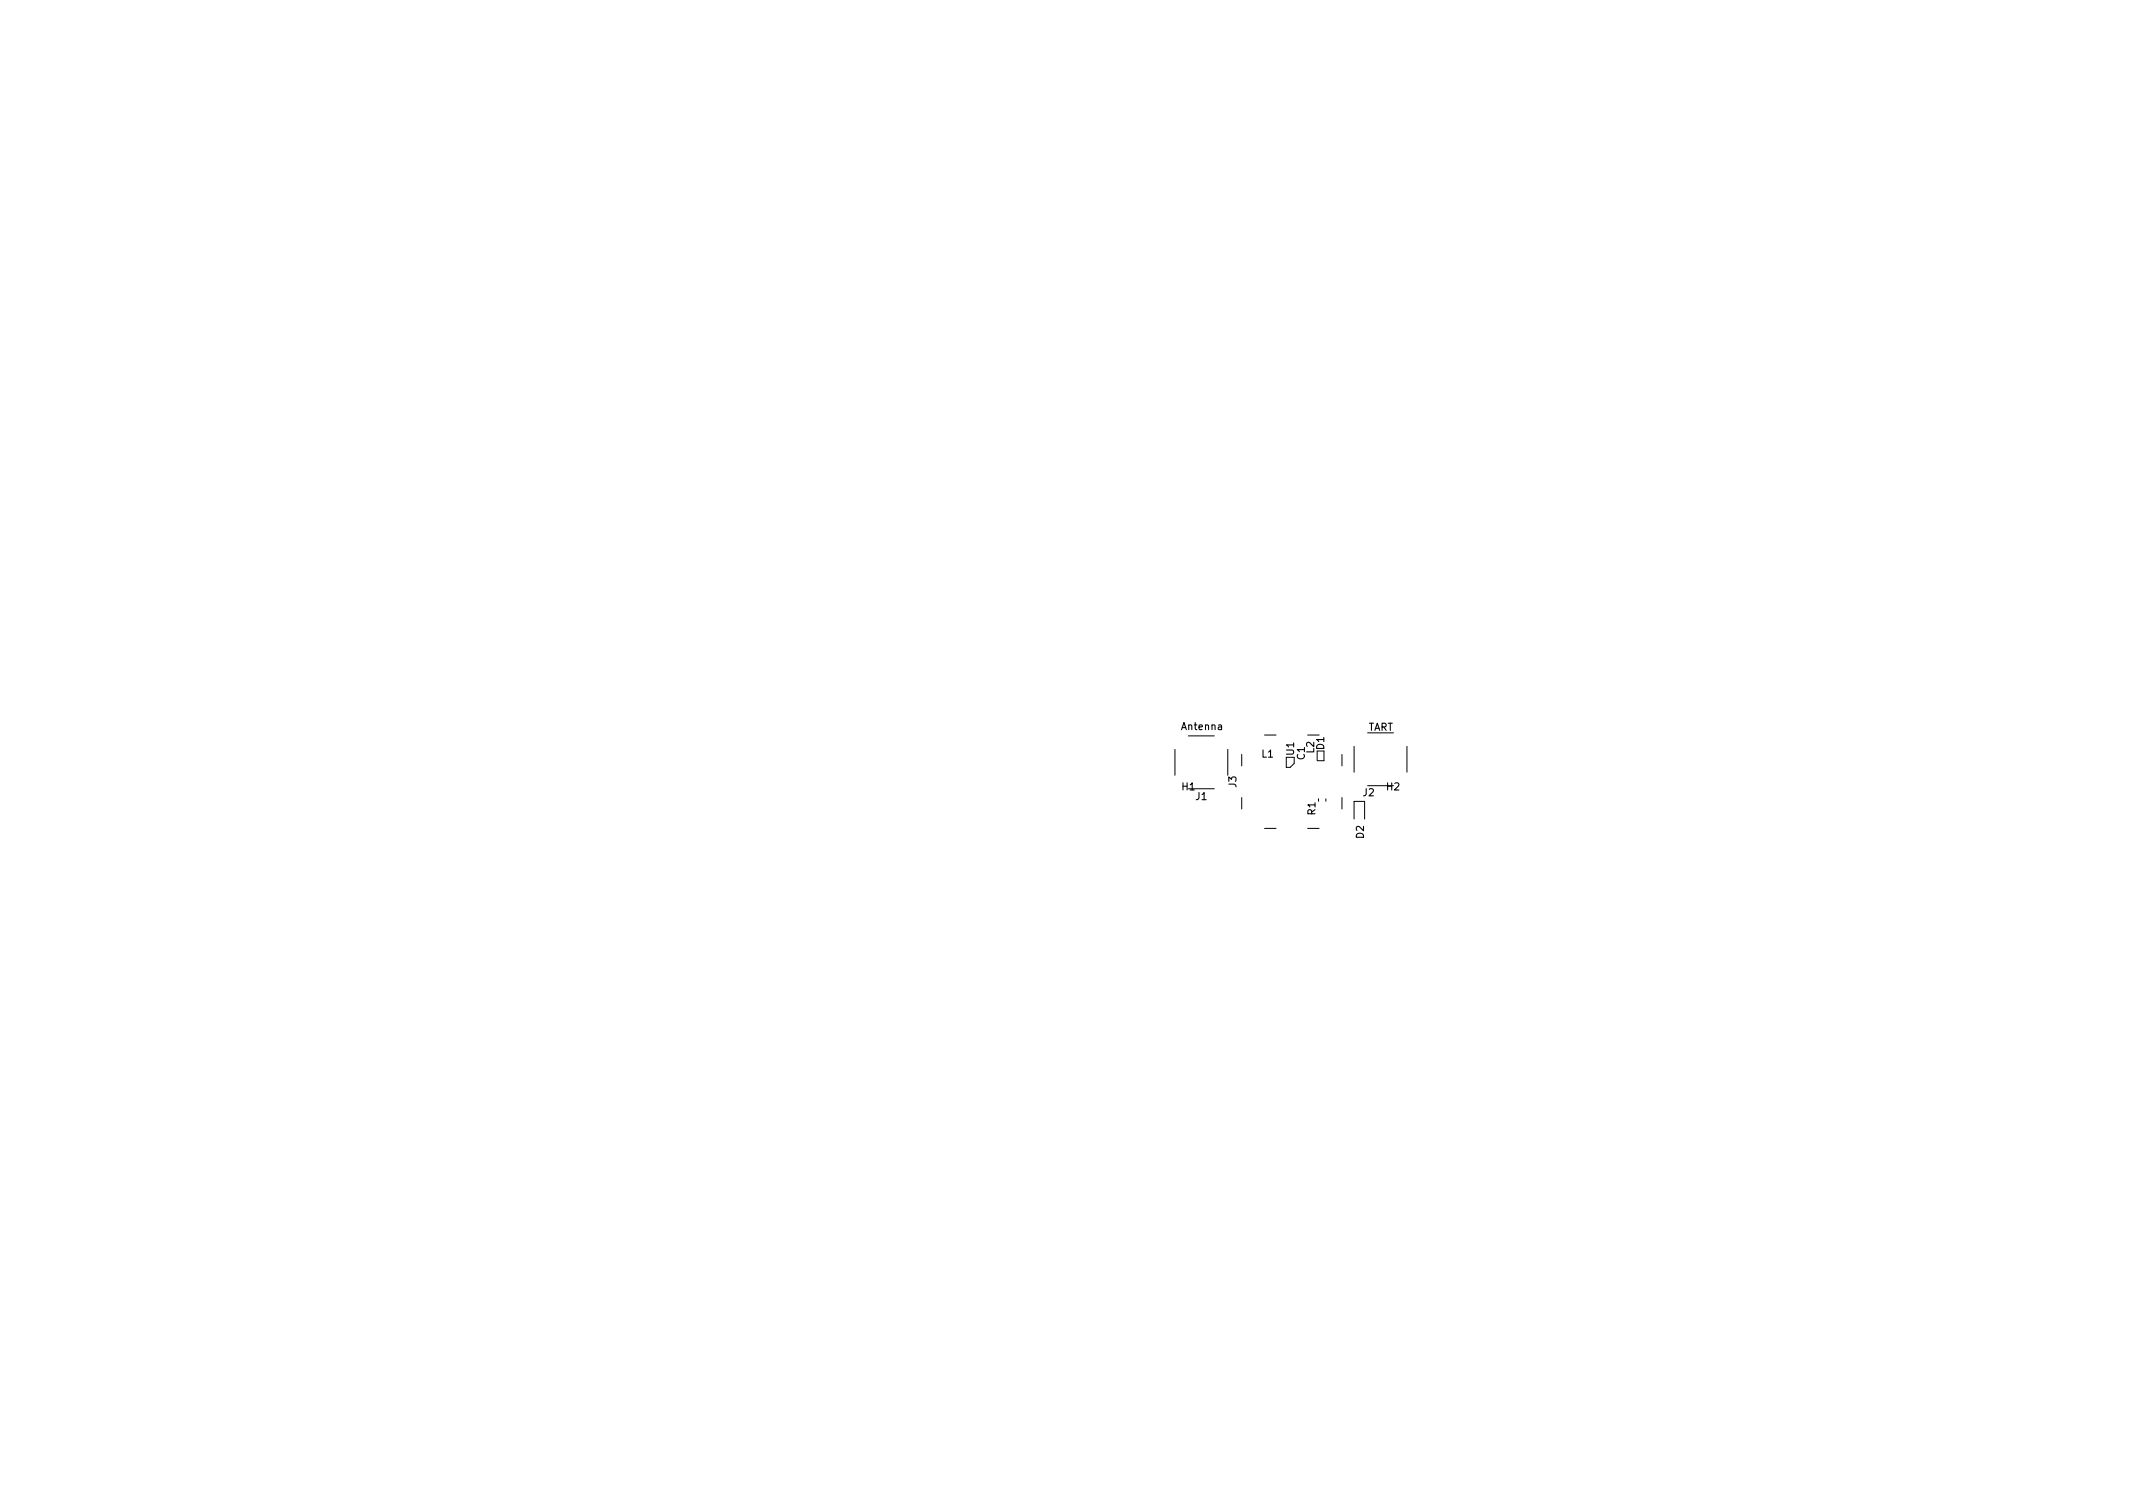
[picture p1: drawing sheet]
<svg xmlns="http://www.w3.org/2000/svg" width="297mm" height="210mm" viewBox="0 0 297 210" stroke-linecap="round" stroke-linejoin="round" font-family="sans-serif">
<defs><g id="words">
<g font-size="1.4">
<text x="164.6" y="101.6">Antenna</text>
<text x="190.4" y="101.7">TART</text>
<text x="175.7" y="105.5">L1</text>
<text x="180.2" y="105.1" transform="rotate(-90 180.2 105.1)">U1</text>
<text x="181.7" y="105.8" transform="rotate(-90 181.7 105.8)">C1</text>
<text x="183" y="104.9" transform="rotate(-90 183 104.9)">L2</text>
<text x="184.4" y="104.4" transform="rotate(-90 184.4 104.4)">D1</text>
<text x="164.6" y="110">H1</text>
<text x="166.5" y="111.4">J1</text>
<text x="172.2" y="109.6" transform="rotate(-90 172.2 109.6)">J3</text>
<text x="183.2" y="113.5" transform="rotate(-90 183.2 113.5)">R1</text>
<text x="189.8" y="110.9">J2</text>
<text x="193.1" y="110">H2</text>
<text x="189.9" y="116.7" transform="rotate(-90 189.9 116.7)">D2</text>
</g>
</g></defs>
<g fill="none" stroke="#000" stroke-width=".14">
<path d="M163.6 104.3v3.6M165.5 109.8h3.6M165.5 102.5h3.6M171 104.3v3.6M172.9 105v1.6M172.9 111v1.6M176.1 102.3h1.6M176.1 115.3h1.6M179.1 105.4v1.4h.6l.5-.5v-.9M182.1 102.3h1.6M182.1 115.3h1.6M183.4 104.6v1.3h1v-1.3"/>
<path d="M183.6 111.2v.4M184.6 111.2v.4M186.9 105v1.6M186.9 111v1.6M188.6 114v-2.4h1.4v2.4M188.6 103.9v3.6M190.4 109.4h3.6M190.4 102h3.6M195.9 103.9v3.6"/>
</g>
<use href="#words"/>
</svg>
